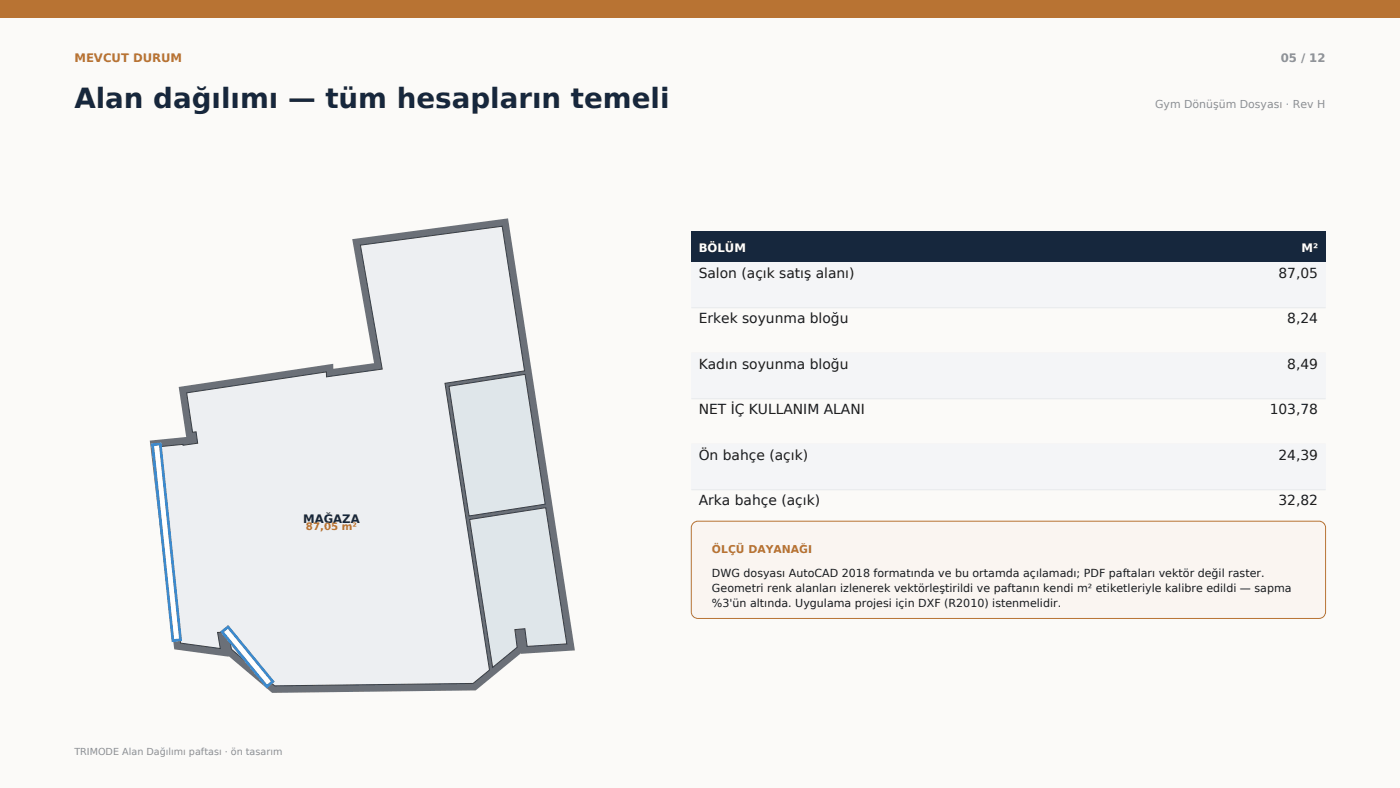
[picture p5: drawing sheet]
<svg xmlns="http://www.w3.org/2000/svg" width="339mm" height="190mm" viewBox="0 0 339 190" stroke-linecap="round" stroke-linejoin="round" font-family="sans-serif">
<defs><g id="words">
<text font-size="6.7" fill="#16273d" x="18" y="26">Alan dağılımı — tüm hesapların temeli</text>
<g font-size="3.4" fill="#1c1c1c">
<text x="169" y="67.1">Salon (açık satış alanı)</text>
<text x="309.3" y="67.1">87,05</text>
<text x="169" y="78.1">Erkek soyunma bloğu</text>
<text x="311.4" y="78.1">8,24</text>
<text x="169" y="89.1">Kadın soyunma bloğu</text>
<text x="311.4" y="89.1">8,49</text>
<text x="169" y="100.1">NET İÇ KULLANIM ALANI</text>
<text x="307.1" y="100.1">103,78</text>
<text x="169" y="111.1">Ön bahçe (açık)</text>
<text x="309.3" y="111.1">24,39</text>
<text x="169" y="122.1">Arka bahçe (açık)</text>
<text x="309.3" y="122.1">32,82</text>
</g>
<text font-size="2.8" fill="#b87333" x="18" y="15">MEVCUT DURUM</text>
<text font-size="2.8" fill="#8a8f98" x="309.8" y="15">05 / 12</text>
<g font-size="2.8" fill="#fff">
<text x="169" y="61">BÖLÜM</text>
<text x="314.8" y="61">M²</text>
</g>
<text font-size="2.8" fill="#16273d" x="73.3" y="126.4">MAĞAZA</text>
<g font-size="2.7" fill="#1c1c1c">
<text x="172.2" y="139.4">DWG dosyası AutoCAD 2018 formatında ve bu ortamda açılamadı; PDF paftaları vektör değil raster.</text>
<text x="172.2" y="143.1">Geometri renk alanları izlenerek vektörleştirildi ve paftanın kendi m² etiketleriyle kalibre edildi — sapma</text>
<text x="172.2" y="146.8">%3'ün altında. Uygulama projesi için DXF (R2010) istenmelidir.</text>
</g>
<text font-size="2.6" fill="#8a8f98" x="279.4" y="26">Gym Dönüşüm Dosyası · Rev H</text>
<text font-size="2.6" fill="#b87333" x="172.2" y="133.6">ÖLÇÜ DAYANAĞI</text>
<text font-size="2.5" fill="#b87333" x="74" y="128.2">87,05 m²</text>
<text font-size="2.3" fill="#8a8f98" x="18" y="182.5">TRIMODE Alan Dağılımı paftası · ön tasarım</text>
</g></defs>
<path d="M0 0h338.7v190.5h-338.7z" fill-rule="evenodd" fill="#fbfaf8"/>
<path d="M0 0h338.7v4.2h-338.7z" fill-rule="evenodd" fill="#b87333"/>
<path d="M45.2 95l33.8-5.1v1.2l13.5-1.9-5.3-29.9 34.3-4.6 5.4 35-19.2 3 10.7 69.3-3.9 3.2-48.1 .6-10.4-8.8-.7-4.2-2.7 .1 .7 3.9-9.6-1.3-5.6-47.5 6.1-.6 .1 .2 3.5-.5-.4-2.7-.8 .1z" fill-rule="evenodd" fill="#edeff2"/>
<g fill="#dfe6ea">
<path d="M108.6 93.4l18.4-2.9 4.9 31.4-18.4 2.8z" fill-rule="evenodd"/>
<path d="M113.6 125.6l18.4-2.9 5.1 33-9.6 .6-.5-4.3-2.4 .2 .5 4.3-5.9 4.8z" fill-rule="evenodd"/>
</g>
<path d="M43.2 93.5l37.4-5.5v1.2l9.9-1.4-5.3-30 37.7-5 16.2 104.4-13.1 .9v-.2l-10.9 9-49.3 .6-10.5-8.9v.2l-13.2-1.8-5.9-50.5 8.8-.9zM113.6 125.6l5.6 35.7 5.9-4.8-.5-4.3 2.4-.2 .5 4.3 9.6-.6-5.1-33zM45.2 95l1.4 9.5 .8-.1 .4 2.7-3.5 .5-.1-.2-6.1 .6 5.6 47.5 9.6 1.3-.7-3.9 2.7-.1 .7 4.2 10.4 8.8 48.1-.6 3.9-3.2-10.7-69.3 19.2-3-5.4-35-34.3 4.6 5.3 29.9-13.5 1.9v-1.2zM108.6 93.4l4.9 31.3 18.4-2.8-4.9-31.4z" fill-rule="evenodd" fill="#6b7078"/>
<path d="M45.2 95l33.8-5.1v1.2l13.5-1.9-5.3-29.9 34.3-4.6 5.4 35-19.2 3 10.7 69.3-3.9 3.2-48.1 .6-10.4-8.8-.7-4.2-2.7 .1 .7 3.9-9.6-1.3-5.6-47.5 6.1-.6 .1 .2 3.5-.5-.4-2.7-.8 .1zM108.6 93.4l18.4-2.9 4.9 31.4-18.4 2.8zM113.6 125.6l18.4-2.9 5.1 33-9.6 .6-.5-4.3-2.4 .2 .5 4.3-5.9 4.8z" fill="none" stroke="#3a3f46" stroke-width=".25"/>
<g fill="#fff" stroke="#3e8acc" stroke-width=".67" stroke-linecap="butt">
<path d="M36.9 107.5l1.9-.2 4.9 47.4-1.9 .2z" fill-rule="evenodd"/>
<path d="M53.7 152.7l1.5-1.1 10.8 13.2-1.4 1.1z" fill-rule="evenodd"/>
</g>
<path d="M167.2 56h153.5v7.4h-153.5z" fill-rule="evenodd" fill="#16273d"/>
<path d="M167.2 63.4h153.5v11h-153.5z" fill-rule="evenodd" fill="#f4f5f7"/>
<path d="M167.2 74.4h153.5M167.2 85.4h153.5" fill="none" stroke="#e7e9ec" stroke-width=".24"/>
<path d="M167.2 85.4h153.5v11h-153.5z" fill-rule="evenodd" fill="#f4f5f7"/>
<path d="M167.2 96.4h153.5M167.2 107.4h153.5" fill="none" stroke="#e7e9ec" stroke-width=".24"/>
<path d="M167.2 107.4h153.5v11h-153.5z" fill-rule="evenodd" fill="#f4f5f7"/>
<path d="M167.2 118.4h153.5M167.2 129.4h153.5" fill="none" stroke="#e7e9ec" stroke-width=".24"/>
<path d="M167.7 126.5l1.1-.5h150.3a1.6 1.6 0 0 1 1.6 1.6v20.3a1.6 1.6 0 0 1-1.6 1.6h-150.3a1.6 1.6 0 0 1-1.6-1.6v-20.3z" fill-rule="evenodd" fill="#faf5f1" stroke="#b87333" stroke-width=".24"/>
<use href="#words"/>
</svg>
